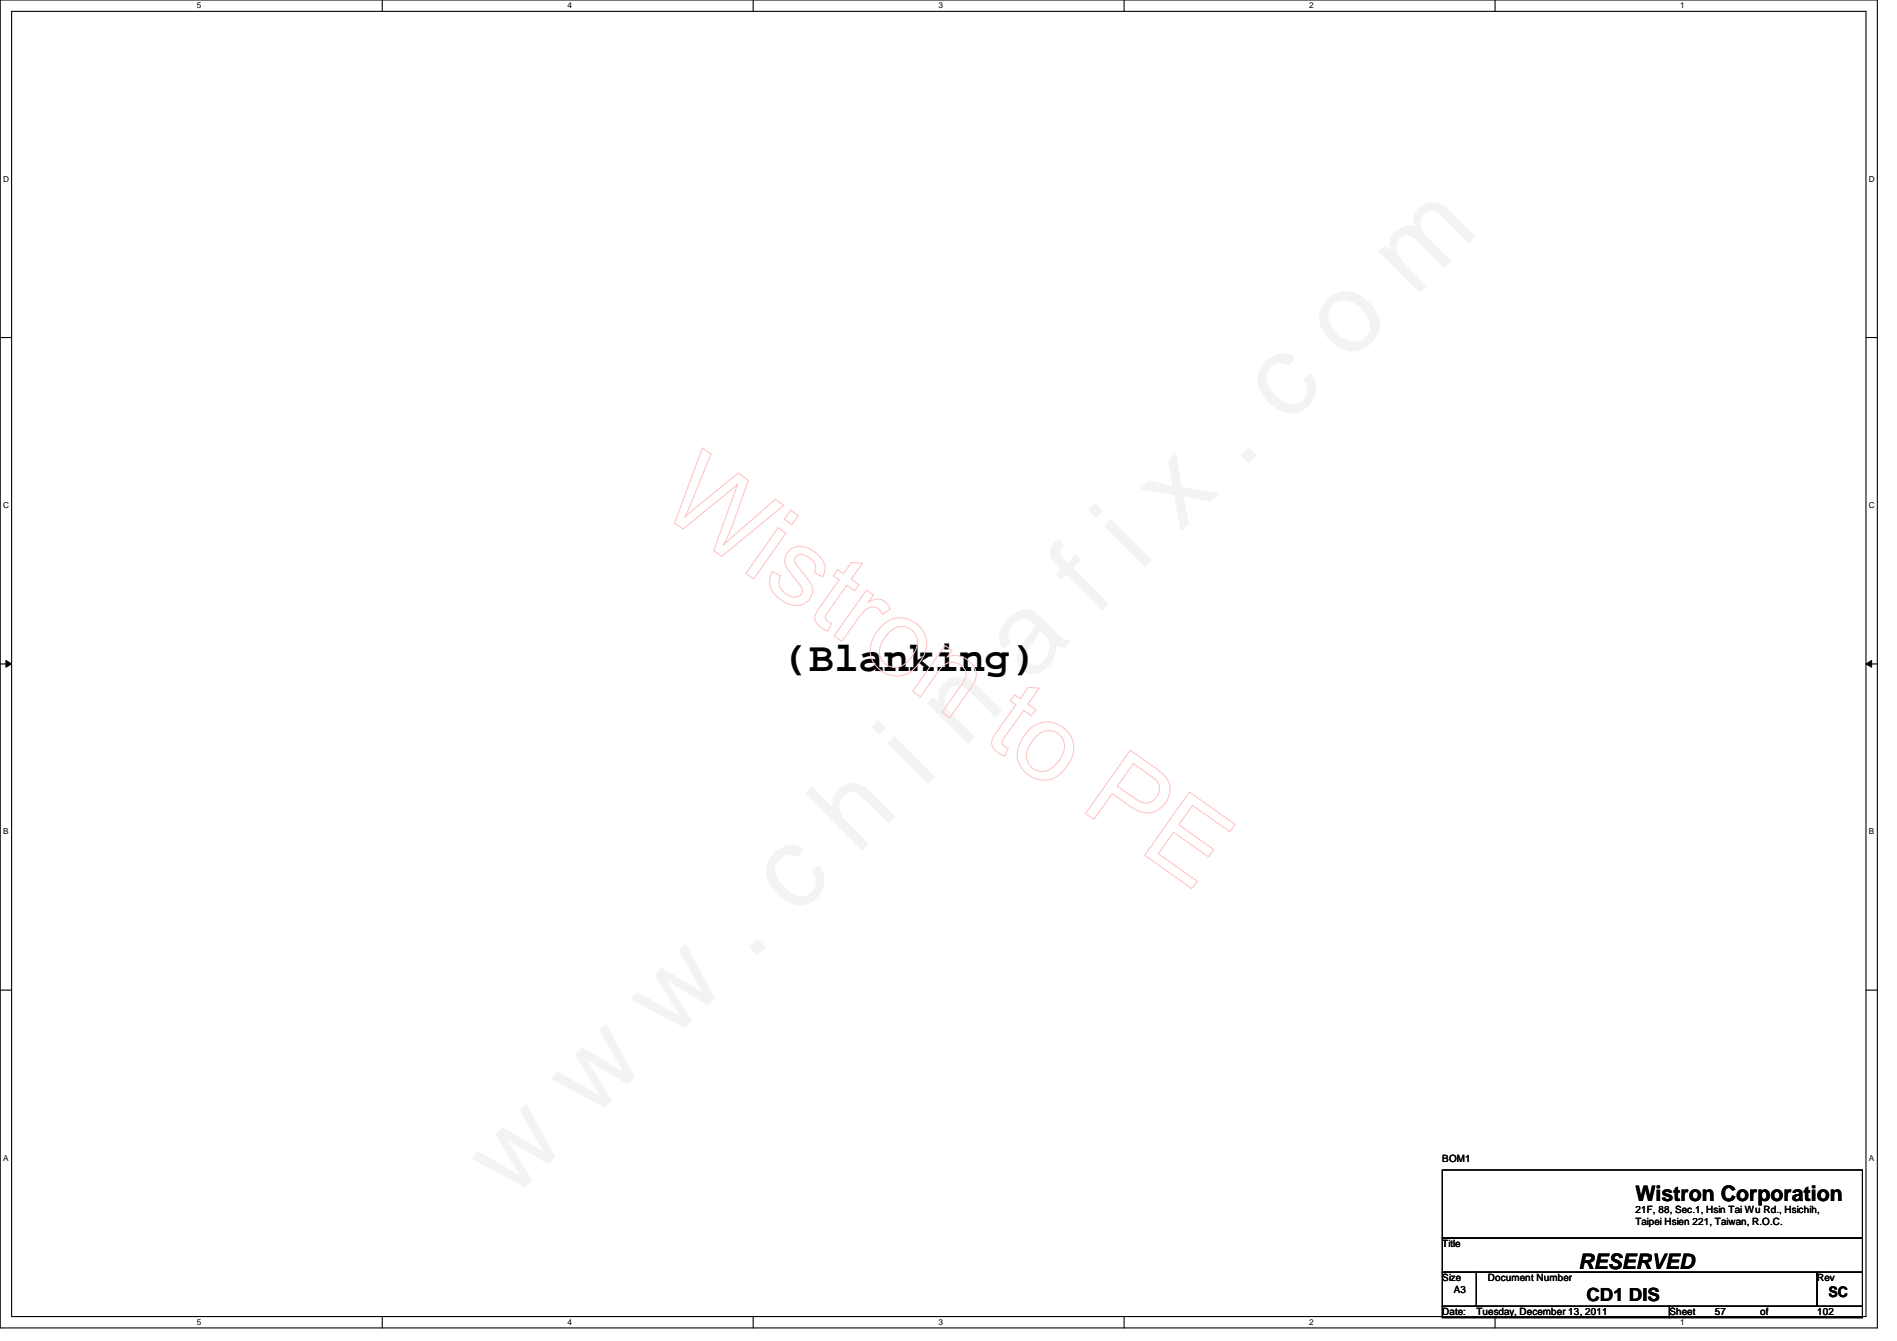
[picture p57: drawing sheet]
<svg xmlns="http://www.w3.org/2000/svg" width="297mm" height="210mm" viewBox="0 0 297 210" stroke-linecap="round" stroke-linejoin="round" font-family="sans-serif">
<defs><g id="words">
<text font-size="6.6" x="122.7" y="105.1">(Blanking)</text>
<g font-size="3.3">
<text x="256.1" y="188">Wistron Corporation</text>
<text x="247.2" y="198.6">RESERVED</text>
</g>
<text font-size="2.8" x="248.4" y="203.7">CD1 DIS</text>
<text font-size="2.3" x="286.3" y="203">SC</text>
<g font-size="1.6">
<text x="225.8" y="181.9">BOM1</text>
<text x="256.1" y="189.9">21F, 88, Sec.1, Hsin Tai Wu Rd., Hsichih,</text>
<text x="256.1" y="191.7">Taipei Hsien 221, Taiwan, R.O.C.</text>
<text x="225.8" y="195.2">Title</text>
<text x="225.8" y="200.6">Size</text>
<text x="227.6" y="202.4">A3</text>
<text x="233" y="200.6">Document Number</text>
<text x="284.5" y="200.6">Rev</text>
<text x="225.8" y="205.9">Date:</text>
<text x="231.2" y="205.9">Tuesday, December 13, 2011</text>
<text x="261.4" y="205.9">Sheet</text>
<text x="268.5" y="205.9">57</text>
<text x="275.6" y="205.9">of</text>
<text x="284.5" y="205.9">102</text>
</g>
<g font-size="1.3">
<text x="30.8" y="1.3">5</text>
<text x="88.9" y="1.3">4</text>
<text x="146.9" y="1.3">3</text>
<text x="205" y="1.3">2</text>
<text x="263.1" y="1.3">1</text>
<text x=".5" y="28.4">D</text>
<text x="292.6" y="28.4">D</text>
<text x=".5" y="79.5">C</text>
<text x="292.6" y="79.5">C</text>
<text x=".5" y="130.6">B</text>
<text x="292.6" y="130.6">B</text>
<text x=".5" y="181.7">A</text>
<text x="292.6" y="181.7">A</text>
<text x="30.8" y="207.4">5</text>
<text x="88.9" y="207.4">4</text>
<text x="146.9" y="207.4">3</text>
<text x="205" y="207.4">2</text>
<text x="263.1" y="207.4">1</text>
</g>
</g></defs>
<path d="M0 0h294v207.9h-294zM1.8 1.8h290.4v204.3h-290.4z" fill="none" stroke="#000" stroke-width=".17"/>
<g fill="#fff">
<path d="M30.8 .2h.7v1.4h-.7z"/>
<path d="M30.8 206.2h.7v1.4h-.7z"/>
</g>
<path d="M59.9 0v1.8M59.9 206.1v1.8" fill="none" stroke="#000" stroke-width=".17"/>
<g fill="#fff">
<path d="M88.9 .2h.6v1.4h-.6z"/>
<path d="M88.9 206.2h.6v1.4h-.6z"/>
</g>
<path d="M117.9 0v1.8M117.9 206.1v1.8" fill="none" stroke="#000" stroke-width=".17"/>
<g fill="#fff">
<path d="M146.9 .2h.7v1.4h-.7z"/>
<path d="M146.9 206.2h.7v1.4h-.7z"/>
</g>
<path d="M176 0v1.8M176 206.1v1.8" fill="none" stroke="#000" stroke-width=".17"/>
<g fill="#fff">
<path d="M205 .2h.7v1.4h-.7z"/>
<path d="M205 206.2h.7v1.4h-.7z"/>
</g>
<path d="M234.1 0v1.8M234.1 206.1v1.8" fill="none" stroke="#000" stroke-width=".17"/>
<g fill="#fff">
<path d="M263.1 .2h.7v1.4h-.7z"/>
<path d="M263.1 206.2h.7v1.4h-.7z"/>
<path d="M.5 27.3h.9v1.4h-.9z"/>
<path d="M292.6 27.3h.9v1.4h-.9z"/>
<path d="M.5 78.4h.9v1.4h-.9z"/>
<path d="M292.6 78.4h.9v1.4h-.9z"/>
</g>
<path d="M0 52.8h1.8M292.2 52.8h1.8" fill="none" stroke="#000" stroke-width=".17"/>
<g fill="#fff">
<path d="M.5 129.5h.8v1.4h-.8z"/>
<path d="M292.6 129.5h.9v1.4h-.9z"/>
</g>
<path d="M0 103.9h1.8M292.2 103.9h1.8" fill="none" stroke="#000" stroke-width=".17"/>
<path d="M.9 103.4l.9 .5-.9 .5zM292.2 103.9l.9-.5v1z" fill="#000"/>
<path d="M.9 103.4l.9 .5-.9 .5zM292.2 103.9l.9-.5v1z" fill="none" stroke="#000" stroke-width=".16"/>
<g fill="#fff">
<path d="M.5 180.5h.8v1.4h-.8z"/>
<path d="M292.6 180.5h.9v1.4h-.9z"/>
</g>
<path d="M0 155h1.8M292.2 155h1.8M225.8 183.1h65.8v10.7h-65.8zM225.8 193.8h65.8v5.3h-65.8zM225.8 199.1h5.4v5.4h-5.4zM231.2 199.1h53.3v5.4h-53.3zM284.5 199.1h7.1v5.4h-7.1zM225.8 204.5h35.6v1.7h-35.6zM261.4 204.5h30.2v1.7h-30.2z" fill="none" stroke="#000" stroke-width=".17"/>
<g fill="none" stroke="#ffbfbf" stroke-width=".16">
<path d="M110 70.1l1.3 1-4.1 9.8 8.4-6.8 1.6 1.1-2.6 7.2-1.3 2.8 8.1-7 1.3 .9-9.7 8-1.2-.9 3.7-10.4-8.5 7-1.4-.9zM123.8 79.9l1.2 .8-1 1.4-1.2-.8zM121.9 82.6l1.2 .8-5.1 7.2-1.2-.8zM123.5 86.3a2.85 2.85 0 0 1 3.9 0 3.1 3.1 0 0 1 1.7 3.3l-.3 .7-1.3-.7a1.66 1.66 0 0 0-.7-2.3 1.62 1.62 0 0 0-2-.3 1.1 1.1 0 0 0 .1 1.7l.3 .3a8.7 8.7 0 0 1 2 3.1 2.6 2.6 0 0 1-3.8 2.4 4.1 4.1 0 0 1-2.9-3.4l.1-.8 .3-.8 1.3 .6a2.01 2.01 0 0 0 .8 2.8 1.56 1.56 0 0 0 2.6-.3v-.5l-.6-.9a8.1 8.1 0 0 1-2.1-3.2 2.21 2.21 0 0 1 .6-1.7zM131.2 89.2l.9 .6 1.2-1.8 1.7 .2-1.7 2.5 1.2 .8-.7 1-1.2-.9-3 4.2a.9 .9 0 0 0-.2 1.2l.8 .6-.6 1.2a2.87 2.87 0 0 1-2-2.1l.1-.5 .5-.9 3.2-4.5-.9-.7zM135.7 92.4l1.1 .7-.8 1.1a2.13 2.13 0 0 1 3.4 1.1l-1.2 .9a1.63 1.63 0 0 0-2.8-.6l-.9 1-2.7 3.8-1.2-.9zM138.2 97.9a4.1 4.1 0 0 1 5.6 0 4.1 4.1 0 0 1 .3 5.6 4.1 4.1 0 0 1-5 2.1 4.1 4.1 0 0 1-2.7-4.7l.6-1.5zM139.4 98.9a2.5 2.5 0 0 1 3.3-.3 2.5 2.5 0 0 1 .7 3.2 3.9 3.9 0 0 1-3.3 2.7 2.56 2.56 0 0 1-2.2-1.6 2.56 2.56 0 0 1 .4-2.6zM148 101l1.1 .8-.8 1a3.4 3.4 0 0 1 4.6 3l-.2 .6-.4 .8-3.6 5.1-1.2-.8 3.1-4.4a1.9 1.9 0 0 0 .4-2.4 2.25 2.25 0 0 0-3.7 0l-3.2 4.4-1.2-.9zM158.9 108.7l.8 .7 1.3-1.8 1.7 .1-1.7 2.5 1.2 .9-.7 .9-1.2-.8-3 4.2a.9 .9 0 0 0-.3 1.2l.9 .6-.6 1.2a2.87 2.87 0 0 1-2-2.2l.1-.4 .5-.9 3.2-4.6-.9-.6zM161.2 114.2a4.1 4.1 0 0 1 5.6 0 4.1 4.1 0 0 1 .3 5.6 4.1 4.1 0 0 1-5 2.1 4.1 4.1 0 0 1-2.7-4.7l.6-1.5zM162.4 115.1a2.5 2.5 0 0 1 3.3-.2 2.5 2.5 0 0 1 .7 3.2 3.9 3.9 0 0 1-3.3 2.7 2.56 2.56 0 0 1-2.2-1.6 2.56 2.56 0 0 1 .4-2.7z"/>
<path d="M177 117.4l3.7 2.7a5.1 5.1 0 0 1 2.5 3.1 3.8 3.8 0 0 1-3.9 4l-1-.3a18.8 18.8 0 0 1-4.2-2.7l-2.8 4.1-1.3-1zM177.5 119.5l2.5 1.8a2.55 2.55 0 0 1 1.6 2.1 2.19 2.19 0 0 1-1.3 2.1 2.19 2.19 0 0 1-2.3-.3l-3-2.1zM186.2 124l7.2 5-.8 1.2-5.9-4.1-2.1 3 5.5 3.9-.9 1.1-5.4-3.8-2.4 3.3 6.1 4.3-.9 1.2-7.4-5.2z"/>
</g>
<use href="#words"/>
</svg>
